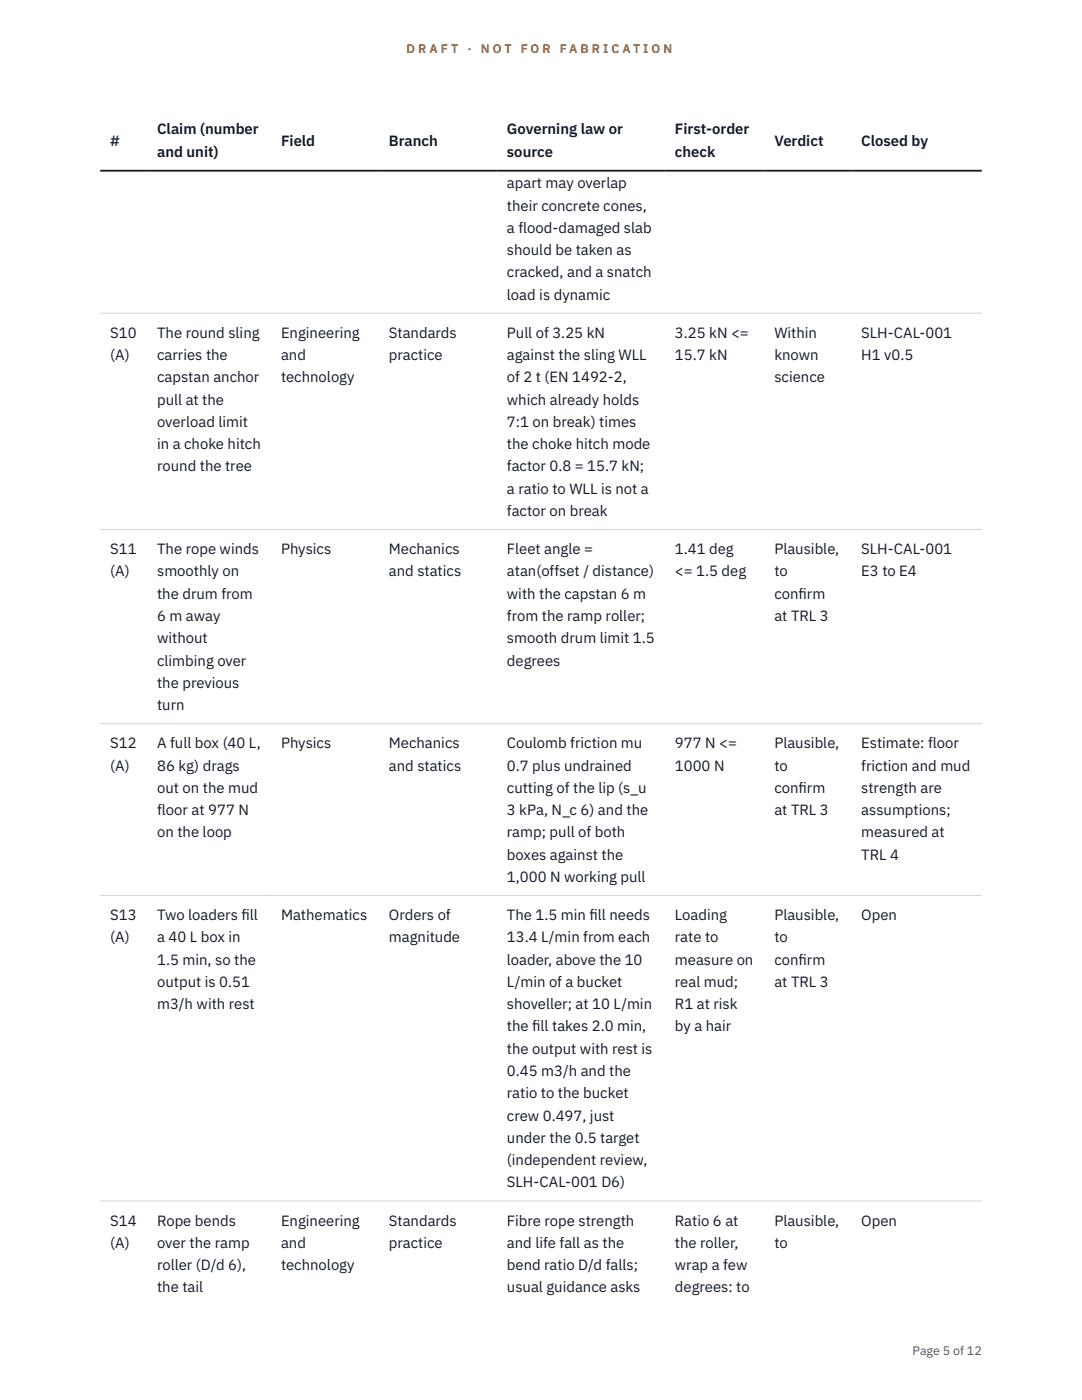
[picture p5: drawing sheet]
<svg xmlns="http://www.w3.org/2000/svg" width="216mm" height="279mm" viewBox="0 0 216 279" stroke-linecap="round" stroke-linejoin="round" font-family="sans-serif">
<defs><g id="words">
<g font-size="3" fill="#111827">
<text x="22" y="29.1">#</text>
<text x="31.3" y="26.8">Claim (number</text>
<text x="56.1" y="29.1">Field</text>
<text x="77.6" y="29.1">Branch</text>
<text x="101.1" y="26.8">Governing law or</text>
<text x="134.7" y="26.8">First-order</text>
<text x="154.5" y="29.1">Verdict</text>
<text x="171.9" y="29.1">Closed by</text>
<text x="31.3" y="31.3">and unit)</text>
<text x="101.1" y="31.3">source</text>
<text x="134.7" y="31.3">check</text>
<text x="101.1" y="37.6">apart may overlap</text>
<text x="101.1" y="42">their concrete cones,</text>
<text x="101.1" y="46.5">a flood-damaged slab</text>
<text x="101.1" y="50.9">should be taken as</text>
<text x="101.1" y="55.4">cracked, and a snatch</text>
<text x="101.1" y="59.8">load is dynamic</text>
<text x="22" y="67.4">S10</text>
<text x="22" y="71.9">(A)</text>
<text x="31.3" y="67.4">The round sling</text>
<text x="31.3" y="71.9">carries the</text>
<text x="56.1" y="67.4">Engineering</text>
<text x="56.1" y="71.9">and</text>
<text x="77.6" y="67.4">Standards</text>
<text x="77.6" y="71.9">practice</text>
<text x="101.1" y="67.4">Pull of 3.25 kN</text>
<text x="101.1" y="71.9">against the sling WLL</text>
<text x="134.7" y="67.4">3.25 kN &lt;=</text>
<text x="134.7" y="71.9">15.7 kN</text>
<text x="154.5" y="67.4">Within</text>
<text x="154.5" y="71.9">known</text>
<text x="171.9" y="67.4">SLH-CAL-001</text>
<text x="171.9" y="71.9">H1 v0.5</text>
<text x="31.3" y="76.3">capstan anchor</text>
<text x="56.1" y="76.3">technology</text>
<text x="101.1" y="76.3">of 2 t (EN 1492-2,</text>
<text x="154.5" y="76.3">science</text>
<text x="31.3" y="80.8">pull at the</text>
<text x="101.1" y="80.8">which already holds</text>
<text x="31.3" y="85.2">overload limit</text>
<text x="31.3" y="89.6">in a choke hitch</text>
<text x="101.1" y="85.2">7:1 on break) times</text>
<text x="101.1" y="89.6">the choke hitch mode</text>
<text x="31.3" y="94.1">round the tree</text>
<text x="101.1" y="94.1">factor 0.8 = 15.7 kN;</text>
<text x="101.1" y="98.5">a ratio to WLL is not a</text>
<text x="101.1" y="103">factor on break</text>
<text x="22" y="110.6">S11</text>
<text x="31.3" y="110.6">The rope winds</text>
<text x="56.1" y="110.6">Physics</text>
<text x="77.6" y="110.6">Mechanics</text>
<text x="101.1" y="110.6">Fleet angle =</text>
<text x="134.7" y="110.6">1.41 deg</text>
<text x="154.5" y="110.6">Plausible,</text>
<text x="171.9" y="110.6">SLH-CAL-001</text>
<text x="22" y="115">(A)</text>
<text x="31.3" y="115">smoothly on</text>
<text x="31.3" y="119.5">the drum from</text>
<text x="77.6" y="115">and statics</text>
<text x="101.1" y="115">atan(offset / distance)</text>
<text x="101.1" y="119.5">with the capstan 6 m</text>
<text x="134.7" y="115">&lt;= 1.5 deg</text>
<text x="154.5" y="115">to</text>
<text x="154.5" y="119.5">conf</text>
<text x="159.3" y="119.5">irm</text>
<text x="171.9" y="115">E3 to E4</text>
<text x="31.3" y="123.9">6 m away</text>
<text x="101.1" y="123.9">from the ramp roller;</text>
<text x="154.5" y="123.9">at TRL 3</text>
<text x="31.3" y="128.4">without</text>
<text x="101.1" y="128.4">smooth drum limit 1.5</text>
<text x="31.3" y="132.8">climbing over</text>
<text x="31.3" y="137.3">the previous</text>
<text x="101.1" y="132.8">degrees</text>
<text x="31.3" y="141.7">turn</text>
<text x="22" y="149.3">S12</text>
<text x="31.3" y="149.3">A full box (40 L,</text>
<text x="56.1" y="149.3">Physics</text>
<text x="77.6" y="149.3">Mechanics</text>
<text x="101.1" y="149.3">Coulomb friction mu</text>
<text x="134.7" y="149.3">977 N &lt;=</text>
<text x="154.5" y="149.3">Plausible,</text>
<text x="171.9" y="149.3">Estimate: floor</text>
<text x="22" y="153.8">(A)</text>
<text x="31.3" y="153.8">86 kg) drags</text>
<text x="77.6" y="153.8">and statics</text>
<text x="101.1" y="153.8">0.7 plus undrained</text>
<text x="134.7" y="153.8">1000 N</text>
<text x="154.5" y="153.8">to</text>
<text x="171.9" y="153.8">friction and mud</text>
<text x="31.3" y="158.2">out on the mud</text>
<text x="101.1" y="158.2">cutting of the lip (s_u</text>
<text x="154.5" y="158.2">conf</text>
<text x="159.3" y="158.2">irm</text>
<text x="171.9" y="158.2">strength are</text>
<text x="31.3" y="162.7">floor at 977 N</text>
<text x="31.3" y="167.1">on the loop</text>
<text x="101.1" y="162.7">3 kPa, N_c 6) and the</text>
<text x="101.1" y="167.1">ramp; pull of both</text>
<text x="154.5" y="162.7">at TRL 3</text>
<text x="171.9" y="162.7">assumptions;</text>
<text x="171.9" y="167.1">measured at</text>
<text x="101.1" y="171.6">boxes against the</text>
<text x="171.9" y="171.6">TRL 4</text>
<text x="101.1" y="176">1,000 N working pull</text>
<text x="22" y="183.6">S13</text>
<text x="31.3" y="183.6">Two loaders f</text>
<text x="48.2" y="183.6">ill</text>
<text x="56.1" y="183.6">Mathematics</text>
<text x="77.6" y="183.6">Orders of</text>
<text x="101.1" y="183.6">The 1.5 min f</text>
<text x="117.6" y="183.6">ill needs</text>
<text x="134.7" y="183.6">Loading</text>
<text x="154.5" y="183.6">Plausible,</text>
<text x="171.9" y="183.6">Open</text>
<text x="22" y="188.1">(A)</text>
<text x="31.3" y="188.1">a 40 L box in</text>
<text x="77.6" y="188.1">magnitude</text>
<text x="101.1" y="188.1">13.4 L/min from each</text>
<text x="134.7" y="188.1">rate to</text>
<text x="154.5" y="188.1">to</text>
<text x="31.3" y="192.5">1.5 min, so the</text>
<text x="31.3" y="197">output is 0.51</text>
<text x="101.1" y="192.5">loader, above the 10</text>
<text x="101.1" y="197">L/min of a bucket</text>
<text x="134.7" y="192.5">measure on</text>
<text x="134.7" y="197">real mud;</text>
<text x="154.5" y="192.5">conf</text>
<text x="154.5" y="197">at TRL 3</text>
<text x="159.3" y="192.5">irm</text>
<text x="31.3" y="201.4">m3/h with rest</text>
<text x="101.1" y="201.4">shoveller; at 10 L/min</text>
<text x="134.7" y="201.4">R1 at risk</text>
<text x="101.1" y="205.9">the f</text>
<text x="106.2" y="205.9">ill takes 2.0 min,</text>
<text x="134.7" y="205.9">by a hair</text>
<text x="101.1" y="210.3">the output with rest is</text>
<text x="101.1" y="214.7">0.45 m3/h and the</text>
<text x="101.1" y="219.2">ratio to the bucket</text>
<text x="101.1" y="223.6">crew 0.497, just</text>
<text x="101.1" y="228.1">under the 0.5 target</text>
<text x="101.1" y="232.5">(independent review,</text>
<text x="101.1" y="237">SLH-CAL-001 D6)</text>
<text x="22" y="244.6">S14</text>
<text x="31.3" y="244.6">Rope bends</text>
<text x="56.1" y="244.6">Engineering</text>
<text x="77.6" y="244.6">Standards</text>
<text x="101.1" y="244.6">Fibre rope strength</text>
<text x="134.7" y="244.6">Ratio 6 at</text>
<text x="154.5" y="244.6">Plausible,</text>
<text x="171.9" y="244.6">Open</text>
<text x="22" y="249">(A)</text>
<text x="31.3" y="249">over the ramp</text>
<text x="56.1" y="249">and</text>
<text x="77.6" y="249">practice</text>
<text x="101.1" y="249">and life fall as the</text>
<text x="134.7" y="249">the roller,</text>
<text x="154.5" y="249">to</text>
<text x="31.3" y="253.5">roller (D/d 6),</text>
<text x="31.3" y="257.9">the tail</text>
<text x="56.1" y="253.5">technology</text>
<text x="101.1" y="253.5">bend ratio D/d falls;</text>
<text x="101.1" y="257.9">usual guidance asks</text>
<text x="134.7" y="253.5">wrap a few</text>
<text x="134.7" y="257.9">degrees: to</text>
</g>
<g font-size="2.5" fill="#b45309">
<text x="81.1" y="10.5">D R A F T</text>
<text x="93.3" y="10.5">·</text>
<text x="95.9" y="10.5">N O T</text>
<text x="103.9" y="10.5">F O R</text>
<text x="111.7" y="10.5">F A B R I C A T I O N</text>
</g>
<text font-size="2.5" fill="#4b5563" x="182.1" y="270.3">Page 5 of 12</text>
</g></defs>
<path d="M20 62.5h175.9M20 105.7h175.9M20 144.4h175.9M20 178.7h175.9M20 239.7h175.9" fill="none" stroke="#d1d5db" stroke-width=".2"/>
<path d="M20 34.1h175.9" fill="none" stroke="#111827" stroke-width=".35"/>
<use href="#words"/>
</svg>
